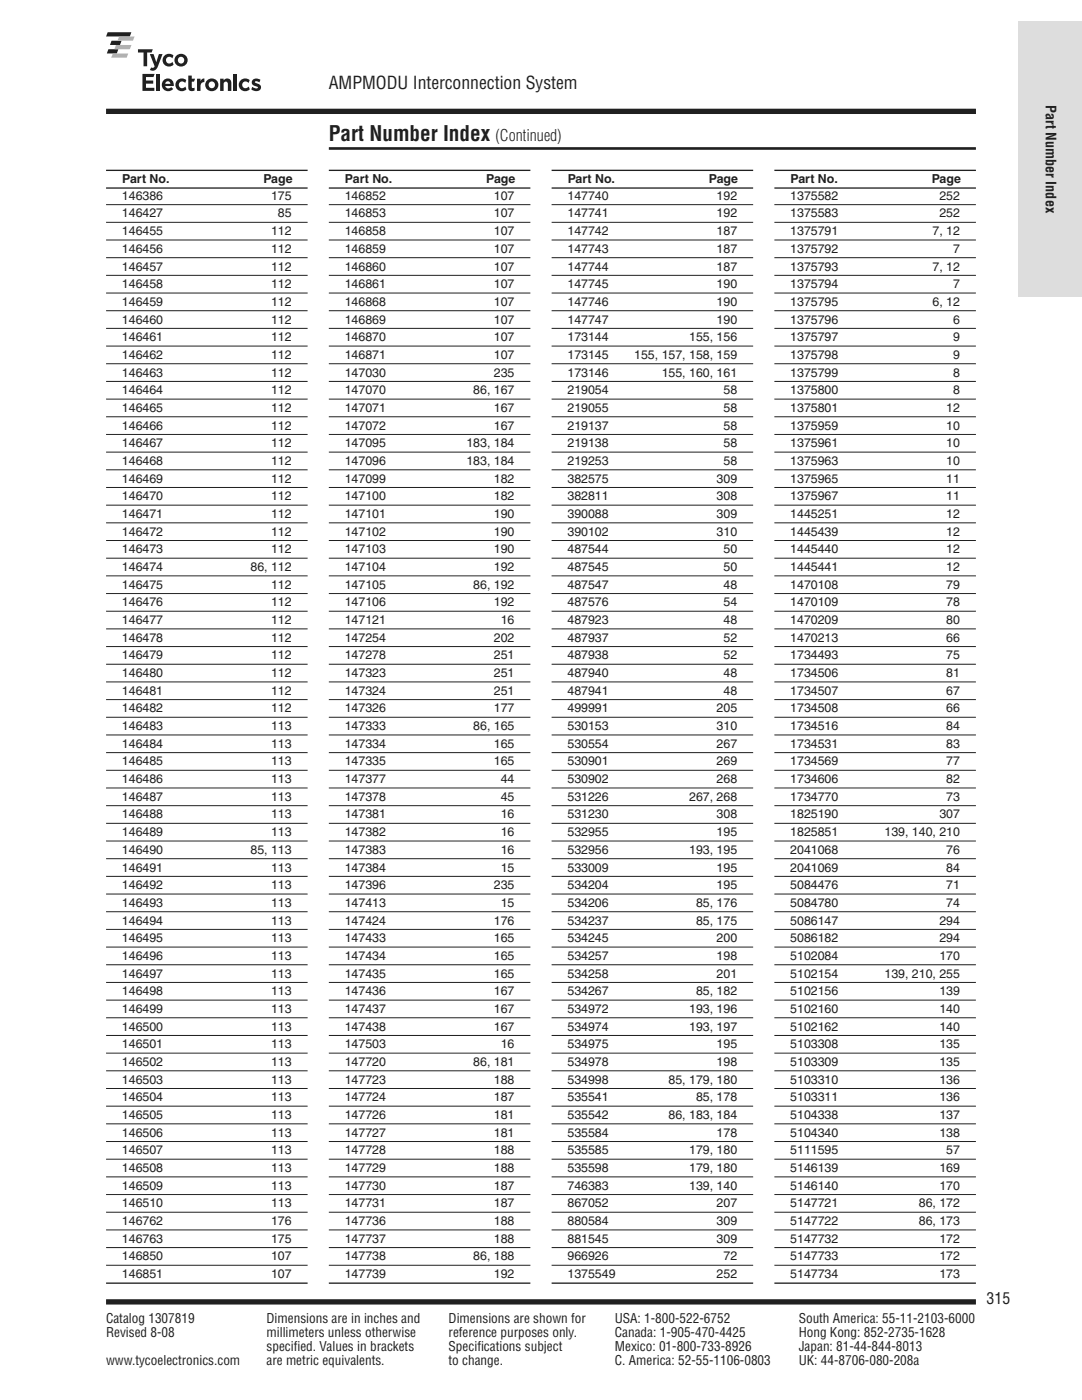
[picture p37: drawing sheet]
<svg xmlns="http://www.w3.org/2000/svg" width="216mm" height="279mm" viewBox="0 0 216 279" stroke-linecap="round" stroke-linejoin="round" font-family="sans-serif">
<defs><g id="words">
<text font-size="4.2" fill="#231f20" x="65.6" y="28">Part Number Index</text>
<text font-size="3.5" fill="#231f20" x="65.6" y="17.9">AMPMODU Interconnection System</text>
<g font-size="3.2" fill="#231f20">
<text x="98.9" y="28">(Continued)</text>
<text x="196.8" y="260.3">315</text>
</g>
<text font-size="2.8" fill="#231f20" x="208.7" y="21" transform="rotate(90 208.7 21)">Part Number Index</text>
<g font-size="2.6" fill="#231f20">
<text x="21.2" y="264">Catalog 1307819</text>
<text x="21.2" y="266.9">Revised 8-08</text>
<text x="53.2" y="264">Dimensions are in inches and</text>
<text x="53.2" y="266.9">millimeters unless otherwise</text>
<text x="53.2" y="269.7">specified. Values in brackets</text>
<text x="89.5" y="264">Dimensions are shown for</text>
<text x="89.5" y="266.9">reference purposes only.</text>
<text x="89.5" y="269.7">Specifications subject</text>
<text x="122.7" y="264">USA: 1-800-522-6752</text>
<text x="122.7" y="266.9">Canada: 1-905-470-4425</text>
<text x="122.7" y="269.7">Mexico: 01-800-733-8926</text>
<text x="159.4" y="266.9">Hong Kong: 852-2735-1628</text>
<text x="159.4" y="264">South America: 55-11-2103-6000</text>
<text x="159.4" y="269.7">Japan: 81-44-844-8013</text>
<text x="21.2" y="272.5">www.tycoelectronics.com</text>
<text x="53.2" y="272.5">are metric equivalents.</text>
<text x="89.5" y="272.5">to change.</text>
<text x="122.7" y="272.5">C. America: 52-55-1106-0803</text>
<text x="159.4" y="272.5">UK: 44-8706-080-208a</text>
</g>
<g font-size="2.5" fill="#231f20">
<text x="24.3" y="39.9">146386</text>
<text x="24.4" y="36.6">Part No.</text>
<text x="52.6" y="36.6">Page</text>
<text x="54.1" y="39.9">175</text>
<text x="68.8" y="39.9">146852</text>
<text x="68.8" y="36.6">Part No.</text>
<text x="97" y="36.6">Page</text>
<text x="98.5" y="39.9">107</text>
<text x="113.2" y="39.9">147740</text>
<text x="113.3" y="36.6">Part No.</text>
<text x="141.5" y="36.6">Page</text>
<text x="143" y="39.9">192</text>
<text x="157.7" y="39.9">1375582</text>
<text x="157.7" y="36.6">Part No.</text>
<text x="185.9" y="36.6">Page</text>
<text x="187.4" y="39.9">252</text>
<text x="24.3" y="43.4">146427</text>
<text x="24.3" y="46.9">146455</text>
<text x="54.1" y="46.9">112</text>
<text x="55.5" y="43.4">85</text>
<text x="68.8" y="43.4">146853</text>
<text x="68.8" y="46.9">146858</text>
<text x="98.5" y="43.4">107</text>
<text x="98.5" y="46.9">107</text>
<text x="113.2" y="43.4">147741</text>
<text x="113.2" y="46.9">147742</text>
<text x="143" y="43.4">192</text>
<text x="143" y="46.9">187</text>
<text x="157.7" y="43.4">1375583</text>
<text x="157.7" y="46.9">1375791</text>
<text x="186.1" y="46.9">7, 12</text>
<text x="187.4" y="43.4">252</text>
<text x="24.3" y="50.5">146456</text>
<text x="24.3" y="54">146457</text>
<text x="54.1" y="50.5">112</text>
<text x="54.1" y="54">112</text>
<text x="68.8" y="50.5">146859</text>
<text x="68.8" y="54">146860</text>
<text x="98.5" y="50.5">107</text>
<text x="98.5" y="54">107</text>
<text x="113.2" y="50.5">147743</text>
<text x="113.2" y="54">147744</text>
<text x="143" y="50.5">187</text>
<text x="143" y="54">187</text>
<text x="157.7" y="50.5">1375792</text>
<text x="157.7" y="54">1375793</text>
<text x="186.1" y="54">7, 12</text>
<text x="190.2" y="50.5">7</text>
<text x="24.3" y="57.5">146458</text>
<text x="54.1" y="57.5">112</text>
<text x="68.8" y="57.5">146861</text>
<text x="98.5" y="57.5">107</text>
<text x="113.2" y="57.5">147745</text>
<text x="143" y="57.5">190</text>
<text x="157.7" y="57.5">1375794</text>
<text x="190.2" y="57.5">7</text>
<text x="24.3" y="61">146459</text>
<text x="24.3" y="64.6">146460</text>
<text x="54.1" y="61">112</text>
<text x="54.1" y="64.6">112</text>
<text x="68.8" y="61">146868</text>
<text x="68.8" y="64.6">146869</text>
<text x="98.5" y="61">107</text>
<text x="98.5" y="64.6">107</text>
<text x="113.2" y="61">147746</text>
<text x="113.2" y="64.6">147747</text>
<text x="143" y="61">190</text>
<text x="143" y="64.6">190</text>
<text x="157.7" y="61">1375795</text>
<text x="157.7" y="64.6">1375796</text>
<text x="186.1" y="61">6, 12</text>
<text x="190.2" y="64.6">6</text>
<text x="24.3" y="68.1">146461</text>
<text x="24.3" y="71.6">146462</text>
<text x="54.1" y="68.1">112</text>
<text x="54.1" y="71.6">112</text>
<text x="68.8" y="68.1">146870</text>
<text x="68.8" y="71.6">146871</text>
<text x="98.5" y="68.1">107</text>
<text x="98.5" y="71.6">107</text>
<text x="113.2" y="68.1">173144</text>
<text x="113.2" y="71.6">173145</text>
<text x="126.6" y="71.6">155, 157, 158, 159</text>
<text x="137.5" y="68.1">155, 156</text>
<text x="157.7" y="68.1">1375797</text>
<text x="157.7" y="71.6">1375798</text>
<text x="190.2" y="68.1">9</text>
<text x="190.2" y="71.6">9</text>
<text x="24.3" y="75.2">146463</text>
<text x="54.1" y="75.2">112</text>
<text x="68.8" y="75.2">147030</text>
<text x="98.5" y="75.2">235</text>
<text x="113.2" y="75.2">173146</text>
<text x="132" y="75.2">155, 160, 161</text>
<text x="157.7" y="75.2">1375799</text>
<text x="190.2" y="75.2">8</text>
<text x="24.3" y="78.7">146464</text>
<text x="24.3" y="82.2">146465</text>
<text x="54.1" y="78.7">112</text>
<text x="54.1" y="82.2">112</text>
<text x="68.8" y="78.7">147070</text>
<text x="68.8" y="82.2">147071</text>
<text x="94.4" y="78.7">86, 167</text>
<text x="98.5" y="82.2">167</text>
<text x="113.2" y="78.7">219054</text>
<text x="113.2" y="82.2">219055</text>
<text x="144.4" y="78.7">58</text>
<text x="144.4" y="82.2">58</text>
<text x="157.7" y="78.7">1375800</text>
<text x="157.7" y="82.2">1375801</text>
<text x="188.8" y="82.2">12</text>
<text x="190.2" y="78.7">8</text>
<text x="24.3" y="85.7">146466</text>
<text x="24.3" y="89.3">146467</text>
<text x="54.1" y="85.7">112</text>
<text x="54.1" y="89.3">112</text>
<text x="68.8" y="85.7">147072</text>
<text x="68.8" y="89.3">147095</text>
<text x="93.1" y="89.3">183, 184</text>
<text x="98.5" y="85.7">167</text>
<text x="113.2" y="85.7">219137</text>
<text x="113.2" y="89.3">219138</text>
<text x="144.4" y="85.7">58</text>
<text x="144.4" y="89.3">58</text>
<text x="157.7" y="85.7">1375959</text>
<text x="157.7" y="89.3">1375961</text>
<text x="188.8" y="85.7">10</text>
<text x="188.8" y="89.3">10</text>
<text x="24.3" y="92.8">146468</text>
<text x="54.1" y="92.8">112</text>
<text x="68.8" y="92.8">147096</text>
<text x="93.1" y="92.8">183, 184</text>
<text x="113.2" y="92.8">219253</text>
<text x="144.4" y="92.8">58</text>
<text x="157.7" y="92.8">1375963</text>
<text x="188.8" y="92.8">10</text>
<text x="24.3" y="96.3">146469</text>
<text x="24.3" y="99.8">146470</text>
<text x="54.1" y="96.3">112</text>
<text x="54.1" y="99.8">112</text>
<text x="68.8" y="96.3">147099</text>
<text x="68.8" y="99.8">147100</text>
<text x="98.5" y="96.3">182</text>
<text x="98.5" y="99.8">182</text>
<text x="113.2" y="96.3">382575</text>
<text x="113.2" y="99.8">382811</text>
<text x="143" y="96.3">309</text>
<text x="143" y="99.8">308</text>
<text x="157.7" y="96.3">1375965</text>
<text x="157.7" y="99.8">1375967</text>
<text x="188.8" y="96.3">11</text>
<text x="188.8" y="99.8">11</text>
<text x="24.3" y="103.4">146471</text>
<text x="24.3" y="106.9">146472</text>
<text x="54.1" y="103.4">112</text>
<text x="54.1" y="106.9">112</text>
<text x="68.8" y="103.4">147101</text>
<text x="68.8" y="106.9">147102</text>
<text x="98.5" y="103.4">190</text>
<text x="98.5" y="106.9">190</text>
<text x="113.2" y="103.4">390088</text>
<text x="113.2" y="106.9">390102</text>
<text x="143" y="103.4">309</text>
<text x="143" y="106.9">310</text>
<text x="157.7" y="103.4">1445251</text>
<text x="157.7" y="106.9">1445439</text>
<text x="188.8" y="103.4">12</text>
<text x="188.8" y="106.9">12</text>
<text x="24.3" y="110.4">146473</text>
<text x="24.3" y="114">146474</text>
<text x="50" y="114">86, 112</text>
<text x="54.1" y="110.4">112</text>
<text x="68.8" y="110.4">147103</text>
<text x="68.8" y="114">147104</text>
<text x="98.5" y="110.4">190</text>
<text x="98.5" y="114">192</text>
<text x="113.2" y="110.4">487544</text>
<text x="113.2" y="114">487545</text>
<text x="144.4" y="110.4">50</text>
<text x="144.4" y="114">50</text>
<text x="157.7" y="110.4">1445440</text>
<text x="157.7" y="114">1445441</text>
<text x="188.8" y="110.4">12</text>
<text x="188.8" y="114">12</text>
<text x="24.3" y="117.5">146475</text>
<text x="54.1" y="117.5">112</text>
<text x="68.8" y="117.5">147105</text>
<text x="94.4" y="117.5">86, 192</text>
<text x="113.2" y="117.5">487547</text>
<text x="144.4" y="117.5">48</text>
<text x="157.7" y="117.5">1470108</text>
<text x="188.8" y="117.5">79</text>
<text x="24.3" y="121">146476</text>
<text x="24.3" y="124.5">146477</text>
<text x="54.1" y="121">112</text>
<text x="54.1" y="124.5">112</text>
<text x="68.8" y="121">147106</text>
<text x="68.8" y="124.5">147121</text>
<text x="98.5" y="121">192</text>
<text x="99.9" y="124.5">16</text>
<text x="113.2" y="121">487576</text>
<text x="113.2" y="124.5">487923</text>
<text x="144.4" y="121">54</text>
<text x="144.4" y="124.5">48</text>
<text x="157.7" y="121">1470109</text>
<text x="157.7" y="124.5">1470209</text>
<text x="188.8" y="121">78</text>
<text x="188.8" y="124.5">80</text>
<text x="24.3" y="128.1">146478</text>
<text x="24.3" y="131.6">146479</text>
<text x="54.1" y="128.1">112</text>
<text x="54.1" y="131.6">112</text>
<text x="68.8" y="128.1">147254</text>
<text x="68.8" y="131.6">147278</text>
<text x="98.5" y="128.1">202</text>
<text x="98.5" y="131.6">251</text>
<text x="113.2" y="128.1">487937</text>
<text x="113.2" y="131.6">487938</text>
<text x="144.4" y="128.1">52</text>
<text x="144.4" y="131.6">52</text>
<text x="157.7" y="128.1">1470213</text>
<text x="157.7" y="131.6">1734493</text>
<text x="188.8" y="128.1">66</text>
<text x="188.8" y="131.6">75</text>
<text x="24.3" y="135.1">146480</text>
<text x="54.1" y="135.1">112</text>
<text x="68.8" y="135.1">147323</text>
<text x="98.5" y="135.1">251</text>
<text x="113.2" y="135.1">487940</text>
<text x="144.4" y="135.1">48</text>
<text x="157.7" y="135.1">1734506</text>
<text x="188.8" y="135.1">81</text>
<text x="24.3" y="138.7">146481</text>
<text x="24.3" y="142.2">146482</text>
<text x="54.1" y="138.7">112</text>
<text x="54.1" y="142.2">112</text>
<text x="68.8" y="138.7">147324</text>
<text x="68.8" y="142.2">147326</text>
<text x="98.5" y="138.7">251</text>
<text x="98.5" y="142.2">177</text>
<text x="113.2" y="138.7">487941</text>
<text x="113.2" y="142.2">499991</text>
<text x="143" y="142.2">205</text>
<text x="144.4" y="138.7">48</text>
<text x="157.7" y="138.7">1734507</text>
<text x="157.7" y="142.2">1734508</text>
<text x="188.8" y="138.7">67</text>
<text x="188.8" y="142.2">66</text>
<text x="24.3" y="145.7">146483</text>
<text x="24.3" y="149.2">146484</text>
<text x="54.1" y="145.7">113</text>
<text x="54.1" y="149.2">113</text>
<text x="68.8" y="145.7">147333</text>
<text x="68.8" y="149.2">147334</text>
<text x="94.4" y="145.7">86, 165</text>
<text x="98.5" y="149.2">165</text>
<text x="113.2" y="145.7">530153</text>
<text x="113.2" y="149.2">530554</text>
<text x="143" y="145.7">310</text>
<text x="143" y="149.2">267</text>
<text x="157.7" y="145.7">1734516</text>
<text x="157.7" y="149.2">1734531</text>
<text x="188.8" y="145.7">84</text>
<text x="188.8" y="149.2">83</text>
<text x="24.3" y="152.8">146485</text>
<text x="54.1" y="152.8">113</text>
<text x="68.8" y="152.8">147335</text>
<text x="98.5" y="152.8">165</text>
<text x="113.2" y="152.8">530901</text>
<text x="143" y="152.8">269</text>
<text x="157.7" y="152.8">1734569</text>
<text x="188.8" y="152.8">77</text>
<text x="24.3" y="156.3">146486</text>
<text x="24.3" y="159.8">146487</text>
<text x="54.1" y="156.3">113</text>
<text x="54.1" y="159.8">113</text>
<text x="68.8" y="156.3">147377</text>
<text x="68.8" y="159.8">147378</text>
<text x="99.9" y="156.3">44</text>
<text x="99.9" y="159.8">45</text>
<text x="113.2" y="156.3">530902</text>
<text x="113.2" y="159.8">531226</text>
<text x="137.5" y="159.8">267, 268</text>
<text x="143" y="156.3">268</text>
<text x="157.7" y="156.3">1734606</text>
<text x="157.7" y="159.8">1734770</text>
<text x="188.8" y="156.3">82</text>
<text x="188.8" y="159.8">73</text>
<text x="24.3" y="163.3">146488</text>
<text x="24.3" y="166.9">146489</text>
<text x="54.1" y="163.3">113</text>
<text x="54.1" y="166.9">113</text>
<text x="68.8" y="163.3">147381</text>
<text x="68.8" y="166.9">147382</text>
<text x="99.9" y="163.3">16</text>
<text x="99.9" y="166.9">16</text>
<text x="113.2" y="163.3">531230</text>
<text x="113.2" y="166.9">532955</text>
<text x="143" y="163.3">308</text>
<text x="143" y="166.9">195</text>
<text x="157.7" y="163.3">1825190</text>
<text x="157.7" y="166.9">1825851</text>
<text x="176.5" y="166.9">139, 140, 210</text>
<text x="187.4" y="163.3">307</text>
<text x="24.3" y="170.4">146490</text>
<text x="24.3" y="173.9">146491</text>
<text x="50" y="170.4">85, 113</text>
<text x="54.1" y="173.9">113</text>
<text x="68.8" y="170.4">147383</text>
<text x="68.8" y="173.9">147384</text>
<text x="99.9" y="170.4">16</text>
<text x="99.9" y="173.9">15</text>
<text x="113.2" y="170.4">532956</text>
<text x="113.2" y="173.9">533009</text>
<text x="137.5" y="170.4">193, 195</text>
<text x="143" y="173.9">195</text>
<text x="157.7" y="170.4">2041068</text>
<text x="157.7" y="173.9">2041069</text>
<text x="188.8" y="170.4">76</text>
<text x="188.8" y="173.9">84</text>
<text x="24.3" y="177.5">146492</text>
<text x="54.1" y="177.5">113</text>
<text x="68.8" y="177.5">147396</text>
<text x="98.5" y="177.5">235</text>
<text x="113.2" y="177.5">534204</text>
<text x="143" y="177.5">195</text>
<text x="157.7" y="177.5">5084476</text>
<text x="188.8" y="177.5">71</text>
<text x="24.3" y="181">146493</text>
<text x="24.3" y="184.5">146494</text>
<text x="54.1" y="181">113</text>
<text x="54.1" y="184.5">113</text>
<text x="68.8" y="181">147413</text>
<text x="68.8" y="184.5">147424</text>
<text x="98.5" y="184.5">176</text>
<text x="99.9" y="181">15</text>
<text x="113.2" y="181">534206</text>
<text x="113.2" y="184.5">534237</text>
<text x="138.9" y="181">85, 176</text>
<text x="138.9" y="184.5">85, 175</text>
<text x="157.7" y="181">5084780</text>
<text x="157.7" y="184.5">5086147</text>
<text x="187.4" y="184.5">294</text>
<text x="188.8" y="181">74</text>
<text x="24.3" y="188">146495</text>
<text x="24.3" y="191.6">146496</text>
<text x="54.1" y="188">113</text>
<text x="54.1" y="191.6">113</text>
<text x="68.8" y="188">147433</text>
<text x="68.8" y="191.6">147434</text>
<text x="98.5" y="188">165</text>
<text x="98.5" y="191.6">165</text>
<text x="113.2" y="188">534245</text>
<text x="113.2" y="191.6">534257</text>
<text x="143" y="188">200</text>
<text x="143" y="191.6">198</text>
<text x="157.7" y="188">5086182</text>
<text x="157.7" y="191.6">5102084</text>
<text x="187.4" y="188">294</text>
<text x="187.4" y="191.6">170</text>
<text x="24.3" y="195.1">146497</text>
<text x="54.1" y="195.1">113</text>
<text x="68.8" y="195.1">147435</text>
<text x="98.5" y="195.1">165</text>
<text x="113.2" y="195.1">534258</text>
<text x="143" y="195.1">201</text>
<text x="157.7" y="195.1">5102154</text>
<text x="176.5" y="195.1">139, 210, 255</text>
<text x="24.3" y="198.6">146498</text>
<text x="24.3" y="202.2">146499</text>
<text x="54.1" y="198.6">113</text>
<text x="54.1" y="202.2">113</text>
<text x="68.8" y="198.6">147436</text>
<text x="68.8" y="202.2">147437</text>
<text x="98.5" y="198.6">167</text>
<text x="98.5" y="202.2">167</text>
<text x="113.2" y="198.6">534267</text>
<text x="113.2" y="202.2">534972</text>
<text x="137.5" y="202.2">193, 196</text>
<text x="138.9" y="198.6">85, 182</text>
<text x="157.7" y="198.6">5102156</text>
<text x="157.7" y="202.2">5102160</text>
<text x="187.4" y="198.6">139</text>
<text x="187.4" y="202.2">140</text>
<text x="24.3" y="205.7">146500</text>
<text x="24.3" y="209.2">146501</text>
<text x="54.1" y="205.7">113</text>
<text x="54.1" y="209.2">113</text>
<text x="68.8" y="205.7">147438</text>
<text x="68.8" y="209.2">147503</text>
<text x="98.5" y="205.7">167</text>
<text x="99.9" y="209.2">16</text>
<text x="113.2" y="205.7">534974</text>
<text x="113.2" y="209.2">534975</text>
<text x="137.5" y="205.7">193, 197</text>
<text x="143" y="209.2">195</text>
<text x="157.7" y="205.7">5102162</text>
<text x="157.7" y="209.2">5103308</text>
<text x="187.4" y="205.7">140</text>
<text x="187.4" y="209.2">135</text>
<text x="24.3" y="212.7">146502</text>
<text x="54.1" y="212.7">113</text>
<text x="68.8" y="212.7">147720</text>
<text x="94.4" y="212.7">86, 181</text>
<text x="113.2" y="212.7">534978</text>
<text x="143" y="212.7">198</text>
<text x="157.7" y="212.7">5103309</text>
<text x="187.4" y="212.7">135</text>
<text x="24.3" y="216.3">146503</text>
<text x="24.3" y="219.8">146504</text>
<text x="54.1" y="216.3">113</text>
<text x="54.1" y="219.8">113</text>
<text x="68.8" y="216.3">147723</text>
<text x="68.8" y="219.8">147724</text>
<text x="98.5" y="216.3">188</text>
<text x="98.5" y="219.8">187</text>
<text x="113.2" y="216.3">534998</text>
<text x="113.2" y="219.8">535541</text>
<text x="133.4" y="216.3">85, 179, 180</text>
<text x="138.9" y="219.8">85, 178</text>
<text x="157.7" y="216.3">5103310</text>
<text x="157.7" y="219.8">5103311</text>
<text x="187.4" y="216.3">136</text>
<text x="187.4" y="219.8">136</text>
<text x="24.3" y="223.3">146505</text>
<text x="24.3" y="226.8">146506</text>
<text x="54.1" y="223.3">113</text>
<text x="54.1" y="226.8">113</text>
<text x="68.8" y="223.3">147726</text>
<text x="68.8" y="226.8">147727</text>
<text x="98.5" y="223.3">181</text>
<text x="98.5" y="226.8">181</text>
<text x="113.2" y="223.3">535542</text>
<text x="113.2" y="226.8">535584</text>
<text x="133.4" y="223.3">86, 183, 184</text>
<text x="143" y="226.8">178</text>
<text x="157.7" y="223.3">5104338</text>
<text x="157.7" y="226.8">5104340</text>
<text x="187.4" y="223.3">137</text>
<text x="187.4" y="226.8">138</text>
<text x="24.3" y="230.4">146507</text>
<text x="24.3" y="233.9">146508</text>
<text x="54.1" y="230.4">113</text>
<text x="54.1" y="233.9">113</text>
<text x="68.8" y="230.4">147728</text>
<text x="68.8" y="233.9">147729</text>
<text x="98.5" y="230.4">188</text>
<text x="98.5" y="233.9">188</text>
<text x="113.2" y="230.4">535585</text>
<text x="113.2" y="233.9">535598</text>
<text x="137.5" y="230.4">179, 180</text>
<text x="137.5" y="233.9">179, 180</text>
<text x="157.7" y="230.4">5111595</text>
<text x="157.7" y="233.9">5146139</text>
<text x="187.4" y="233.9">169</text>
<text x="188.8" y="230.4">57</text>
<text x="24.3" y="237.4">146509</text>
<text x="54.1" y="237.4">113</text>
<text x="68.8" y="237.4">147730</text>
<text x="98.5" y="237.4">187</text>
<text x="113.2" y="237.4">746383</text>
<text x="137.5" y="237.4">139, 140</text>
<text x="157.7" y="237.4">5146140</text>
<text x="187.4" y="237.4">170</text>
<text x="24.3" y="241">146510</text>
<text x="24.3" y="244.5">146762</text>
<text x="54.1" y="241">113</text>
<text x="54.1" y="244.5">176</text>
<text x="68.8" y="241">147731</text>
<text x="68.8" y="244.5">147736</text>
<text x="98.5" y="241">187</text>
<text x="98.5" y="244.5">188</text>
<text x="113.2" y="241">867052</text>
<text x="113.2" y="244.5">880584</text>
<text x="143" y="241">207</text>
<text x="143" y="244.5">309</text>
<text x="157.7" y="241">5147721</text>
<text x="157.7" y="244.5">5147722</text>
<text x="183.3" y="241">86, 172</text>
<text x="183.3" y="244.5">86, 173</text>
<text x="24.3" y="248">146763</text>
<text x="24.3" y="251.5">146850</text>
<text x="54.1" y="248">175</text>
<text x="54.1" y="251.5">107</text>
<text x="68.8" y="248">147737</text>
<text x="68.8" y="251.5">147738</text>
<text x="94.4" y="251.5">86, 188</text>
<text x="98.5" y="248">188</text>
<text x="113.2" y="248">881545</text>
<text x="113.2" y="251.5">966926</text>
<text x="143" y="248">309</text>
<text x="144.4" y="251.5">72</text>
<text x="157.7" y="248">5147732</text>
<text x="157.7" y="251.5">5147733</text>
<text x="187.4" y="248">172</text>
<text x="187.4" y="251.5">172</text>
<text x="24.3" y="255.1">146851</text>
<text x="54.1" y="255.1">107</text>
<text x="68.8" y="255.1">147739</text>
<text x="98.5" y="255.1">192</text>
<text x="113.2" y="255.1">1375549</text>
<text x="143" y="255.1">252</text>
<text x="157.7" y="255.1">5147734</text>
<text x="187.4" y="255.1">173</text>
</g>
</g></defs>
<path d="M203.2 4.2h12.7v55.1h-12.7z" fill="#dcddde"/>
<path d="M21.2 6.4h40.2v13.8h-40.2z" fill="#fff"/>
<g fill="#231f20">
<path d="M21.5 6.4h4.7l-.3 .9h-4.7z"/>
<path d="M22.3 8.1h2l-.4 .9h-2z"/>
<path d="M21.6 9.8h2l-.3 .9h-2z"/>
</g>
<g fill="#b1b4b6">
<path d="M23.8 7.3h3.1l-.4 .8h-3.1z"/>
<path d="M23.1 9h3.1l-.3 .8h-3.1z"/>
<path d="M22.5 10.7h3.1l-.3 .8h-3.1z"/>
</g>
<g fill="#231f20">
<path d="M29.9 10.8h.7l.6 1.6 .5-1.6h.7l-.9 2.5a1.05 1.05 0 0 1-1.6 .7l.3-.5h.4l.3-.3z"/>
<path d="M27.5 9.8h3l-.3 .7h-.8v2.7h-.8v-2.7h-1.1z"/>
<path d="M32.9 11a1.34 1.34 0 0 1 1.7 .1l-.2 .5a.69 .69 0 0 0-1.1-.1 .69 .69 0 0 0 .1 1.1 .69 .69 0 0 0 1-.3l.2 .6a1.28 1.28 0 0 1-1.8-.1 1.28 1.28 0 0 1 .1-1.8z"/>
<path d="M28.4 14.8h2.5l-.3 .6h-1.5v.7h1.5v.6h-1.5v.8h1.7v.6h-2.4z"/>
<path d="M31.2 14.8h.7v3.3h-.7z"/>
<path d="M37.6 15.1h.7v.6h.6l-.2 .6h-.4v1a.33 .33 0 0 0 .5 .2v.5l-.3 .2a.7 .7 0 0 1-.9-.7z"/>
<path d="M43.9 15.7h.7v.4a.84 .84 0 0 1 1-.4 .84 .84 0 0 1 .6 .9v1.5h-.7l-.1-1.6a.43 .43 0 0 0-.7 0l-.1 1.6h-.7z"/>
<path d="M46.6 14.8h.7v.6h-.7z"/>
<path d="M46.6 15.7h.7v2.4h-.7z"/>
<path d="M50.5 15.9a1.33 1.33 0 0 1 1.5 0l-.2 .5-.3-.1a.45 .45 0 0 0-.6 .1l.1 .1a1.06 1.06 0 0 1 1 1.2 1.31 1.31 0 0 1-1.9 .1l.2-.5 .3 .2a.58 .58 0 0 0 .9 0l-.2-.2a1.03 1.03 0 0 1-1-1.2z"/>
<path d="M35.5 15.9a1.34 1.34 0 0 1 1.7 .1l-.2 .6a.69 .69 0 0 0-1.1-.2 .69 .69 0 0 0 .1 1.1 .69 .69 0 0 0 1-.2l.2 .5a1.28 1.28 0 0 1-1.9 0 1.28 1.28 0 0 1 .2-1.9z"/>
<path d="M48.1 15.9a1.34 1.34 0 0 1 1.7 .1l-.2 .6a.69 .69 0 0 0-1.1-.2 .69 .69 0 0 0 .1 1.1 .69 .69 0 0 0 1-.2l.2 .5a1.28 1.28 0 0 1-1.8 0 1.28 1.28 0 0 1 .1-1.9z"/>
<path d="M39.3 15.7h.7v.5a.75 .75 0 0 1 .8-.5v.7a.72 .72 0 0 0-.8 .8v.9h-.7z"/>
<path d="M35.5 12a.66 .66 0 0 1 1.3 0 .66 .66 0 0 1-1.3 0zM34.8 12a1.3 1.3 0 0 0 2.6 0 1.3 1.3 0 0 0-2.6 0z"/>
<path d="M33.2 16.3a.51 .51 0 0 1 .8 .4h-1zM32.8 15.9a1.29 1.29 0 0 0-.2 1.9 1.29 1.29 0 0 0 2-.1l-.4-.3-.2 .1a.66 .66 0 0 1-1-.3h1.7a1.22 1.22 0 0 0-.5-1.3 1.22 1.22 0 0 0-1.4 0z"/>
<path d="M41.6 16.9a.66 .66 0 0 1 1.3 0 .66 .66 0 0 1-1.3 0zM41 17a1.3 1.3 0 0 0 2.6 0 1.3 1.3 0 0 0-2.6 0z"/>
</g>
<path d="M21.2 22.2h173.5" fill="none" stroke="#231f20" stroke-width="1.1" stroke-linecap="butt"/>
<path d="M154.5 6.4h40.2v12.3h-40.2z" fill="#fff"/>
<path d="M65.6 29.6h129.1" fill="none" stroke="#231f20" stroke-width=".53"/>
<path d="M65.6 24.9h129.1v4.2h-129.1z" fill="#fff"/>
<path d="M21.2 259.8h173.5" fill="none" stroke="#231f20" stroke-width="1.1" stroke-linecap="butt"/>
<path d="M154.5 33.9h40.2v4.2h-40.2z" fill="#fff"/>
<path d="M154.5 34h40.2M154.5 37.5h40.2M154.5 256.1h40.2" fill="none" stroke="#231f20" stroke-width=".26"/>
<g fill="none" stroke="#231f20" stroke-width=".2">
<path d="M154.5 40.8h40.2M154.5 44.4h40.2M154.5 47.9h40.2M154.5 51.4h40.2M154.5 55h40.2M154.5 58.5h40.2M154.5 62h40.2M154.5 65.5h40.2M154.5 69.1h40.2M154.5 72.6h40.2M154.5 76.1h40.2M154.5 79.6h40.2"/>
<path d="M154.5 83.2h40.2M154.5 86.7h40.2M154.5 90.2h40.2M154.5 93.8h40.2M154.5 97.3h40.2M154.5 100.8h40.2M154.5 104.3h40.2M154.5 107.9h40.2M154.5 111.4h40.2M154.5 114.9h40.2M154.5 118.5h40.2M154.5 122h40.2"/>
<path d="M154.5 125.5h40.2M154.5 129h40.2M154.5 132.6h40.2M154.5 136.1h40.2M154.5 139.6h40.2M154.5 143.1h40.2M154.5 146.7h40.2M154.5 150.2h40.2M154.5 153.7h40.2M154.5 157.3h40.2M154.5 160.8h40.2M154.5 164.3h40.2"/>
<path d="M154.5 167.8h40.2M154.5 171.4h40.2M154.5 174.9h40.2M154.5 178.4h40.2M154.5 182h40.2M154.5 185.5h40.2M154.5 189h40.2M154.5 192.5h40.2M154.5 196.1h40.2M154.5 199.6h40.2M154.5 203.1h40.2M154.5 206.6h40.2"/>
<path d="M154.5 210.2h40.2M154.5 213.7h40.2M154.5 217.2h40.2M154.5 220.8h40.2M154.5 224.3h40.2M154.5 227.8h40.2M154.5 231.3h40.2M154.5 234.9h40.2M154.5 238.4h40.2M154.5 241.9h40.2M154.5 245.5h40.2M154.5 249h40.2"/>
<path d="M154.5 252.5h40.2"/>
</g>
<path d="M110.1 33.9h40.2v4.2h-40.2z" fill="#fff"/>
<path d="M110.1 34h40.2M110.1 37.5h40.2M110.1 256.1h40.2" fill="none" stroke="#231f20" stroke-width=".26"/>
<g fill="none" stroke="#231f20" stroke-width=".2">
<path d="M110.1 40.8h40.2M110.1 44.4h40.2M110.1 47.9h40.2M110.1 51.4h40.2M110.1 55h40.2M110.1 58.5h40.2M110.1 62h40.2M110.1 65.5h40.2M110.1 69.1h40.2M110.1 72.6h40.2M110.1 76.1h40.2M110.1 79.6h40.2"/>
<path d="M110.1 83.2h40.2M110.1 86.7h40.2M110.1 90.2h40.2M110.1 93.8h40.2M110.1 97.3h40.2M110.1 100.8h40.2M110.1 104.3h40.2M110.1 107.9h40.2M110.1 111.4h40.2M110.1 114.9h40.2M110.1 118.5h40.2M110.1 122h40.2"/>
<path d="M110.1 125.5h40.2M110.1 129h40.2M110.1 132.6h40.2M110.1 136.1h40.2M110.1 139.6h40.2M110.1 143.1h40.2M110.1 146.7h40.2M110.1 150.2h40.2M110.1 153.7h40.2M110.1 157.3h40.2M110.1 160.8h40.2M110.1 164.3h40.2"/>
<path d="M110.1 167.8h40.2M110.1 171.4h40.2M110.1 174.9h40.2M110.1 178.4h40.2M110.1 182h40.2M110.1 185.5h40.2M110.1 189h40.2M110.1 192.5h40.2M110.1 196.1h40.2M110.1 199.6h40.2M110.1 203.1h40.2M110.1 206.6h40.2"/>
<path d="M110.1 210.2h40.2M110.1 213.7h40.2M110.1 217.2h40.2M110.1 220.8h40.2M110.1 224.3h40.2M110.1 227.8h40.2M110.1 231.3h40.2M110.1 234.9h40.2M110.1 238.4h40.2M110.1 241.9h40.2M110.1 245.5h40.2M110.1 249h40.2"/>
<path d="M110.1 252.5h40.2"/>
</g>
<path d="M65.6 33.9h40.2v4.2h-40.2z" fill="#fff"/>
<path d="M65.6 34h40.2M65.6 37.5h40.2M65.6 256.1h40.2" fill="none" stroke="#231f20" stroke-width=".26"/>
<g fill="none" stroke="#231f20" stroke-width=".2">
<path d="M65.6 40.8h40.2M65.6 44.4h40.2M65.6 47.9h40.2M65.6 51.4h40.2M65.6 55h40.2M65.6 58.5h40.2M65.6 62h40.2M65.6 65.5h40.2M65.6 69.1h40.2M65.6 72.6h40.2M65.6 76.1h40.2M65.6 79.6h40.2"/>
<path d="M65.6 83.2h40.2M65.6 86.7h40.2M65.6 90.2h40.2M65.6 93.8h40.2M65.6 97.3h40.2M65.6 100.8h40.2M65.6 104.3h40.2M65.6 107.9h40.2M65.6 111.4h40.2M65.6 114.9h40.2M65.6 118.5h40.2M65.6 122h40.2"/>
<path d="M65.6 125.5h40.2M65.6 129h40.2M65.6 132.6h40.2M65.6 136.1h40.2M65.6 139.6h40.2M65.6 143.1h40.2M65.6 146.7h40.2M65.6 150.2h40.2M65.6 153.7h40.2M65.6 157.3h40.2M65.6 160.8h40.2M65.6 164.3h40.2"/>
<path d="M65.6 167.8h40.2M65.6 171.4h40.2M65.6 174.9h40.2M65.6 178.4h40.2M65.6 182h40.2M65.6 185.5h40.2M65.6 189h40.2M65.6 192.5h40.2M65.6 196.1h40.2M65.6 199.6h40.2M65.6 203.1h40.2M65.6 206.6h40.2"/>
<path d="M65.6 210.2h40.2M65.6 213.7h40.2M65.6 217.2h40.2M65.6 220.8h40.2M65.6 224.3h40.2M65.6 227.8h40.2M65.6 231.3h40.2M65.6 234.9h40.2M65.6 238.4h40.2M65.6 241.9h40.2M65.6 245.5h40.2M65.6 249h40.2"/>
<path d="M65.6 252.5h40.2"/>
</g>
<path d="M21.2 33.9h40.2v4.2h-40.2z" fill="#fff"/>
<path d="M21.2 34h40.2M21.2 37.5h40.2M21.2 256.1h40.2" fill="none" stroke="#231f20" stroke-width=".26"/>
<g fill="none" stroke="#231f20" stroke-width=".2">
<path d="M21.2 40.8h40.2M21.2 44.4h40.2M21.2 47.9h40.2M21.2 51.4h40.2M21.2 55h40.2M21.2 58.5h40.2M21.2 62h40.2M21.2 65.5h40.2M21.2 69.1h40.2M21.2 72.6h40.2M21.2 76.1h40.2M21.2 79.6h40.2"/>
<path d="M21.2 83.2h40.2M21.2 86.7h40.2M21.2 90.2h40.2M21.2 93.8h40.2M21.2 97.3h40.2M21.2 100.8h40.2M21.2 104.3h40.2M21.2 107.9h40.2M21.2 111.4h40.2M21.2 114.9h40.2M21.2 118.5h40.2M21.2 122h40.2"/>
<path d="M21.2 125.5h40.2M21.2 129h40.2M21.2 132.6h40.2M21.2 136.1h40.2M21.2 139.6h40.2M21.2 143.1h40.2M21.2 146.7h40.2M21.2 150.2h40.2M21.2 153.7h40.2M21.2 157.3h40.2M21.2 160.8h40.2M21.2 164.3h40.2"/>
<path d="M21.2 167.8h40.2M21.2 171.4h40.2M21.2 174.9h40.2M21.2 178.4h40.2M21.2 182h40.2M21.2 185.5h40.2M21.2 189h40.2M21.2 192.5h40.2M21.2 196.1h40.2M21.2 199.6h40.2M21.2 203.1h40.2M21.2 206.6h40.2"/>
<path d="M21.2 210.2h40.2M21.2 213.7h40.2M21.2 217.2h40.2M21.2 220.8h40.2M21.2 224.3h40.2M21.2 227.8h40.2M21.2 231.3h40.2M21.2 234.9h40.2M21.2 238.4h40.2M21.2 241.9h40.2M21.2 245.5h40.2M21.2 249h40.2"/>
<path d="M21.2 252.5h40.2"/>
</g>
<use href="#words"/>
</svg>
